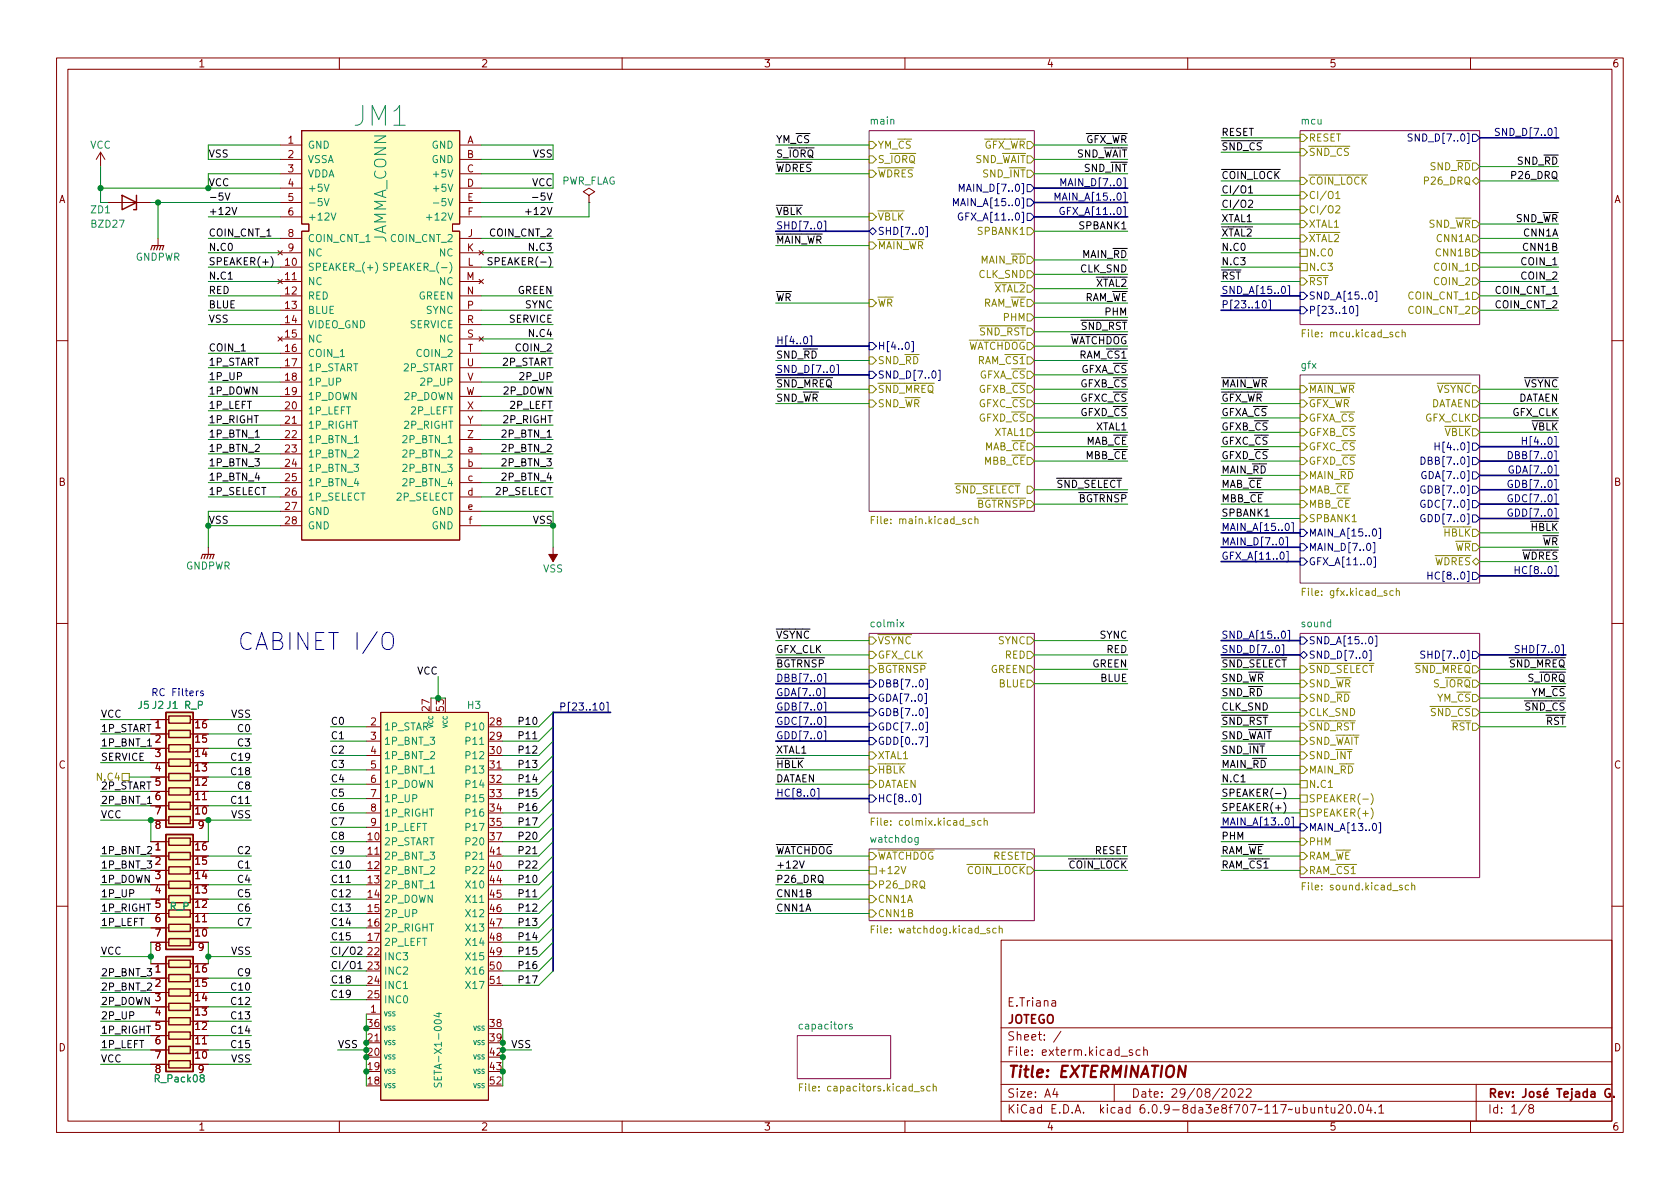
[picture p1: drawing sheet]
<svg xmlns="http://www.w3.org/2000/svg" width="297mm" height="210mm" viewBox="0 0 297 210" stroke-linecap="round" stroke-linejoin="round" font-family="sans-serif">
<defs><g id="words">
<text font-size="4.9" fill="#008484" x="62.6" y="22.3">JM1</text>
<text font-size="4.2" fill="#0000c2" x="41.9" y="115">CABINET I/O</text>
<text font-size="2.8" fill="#008484" x="68.3" y="43.3" transform="rotate(-90 68.3 43.3)">JAMMA_CONN</text>
<text font-size="2.8" fill="#840000" x="178" y="190.6">Title: EXTERMINATION</text>
<g font-size="2.1" fill="#840000">
<text x="178" y="178">E.Triana</text>
<text x="178" y="184">Sheet: /</text>
<text x="178" y="181">JOTEGO</text>
<text x="178" y="186.7">File: exterm.kicad_sch</text>
<text x="178" y="196.9">KiCad E.D.A. kicad 6.0.9-8da3e8f707~117~ubuntu20.04.1</text>
<text x="178" y="194.1">Size: A4</text>
<text x="200" y="194.1">Date: 29/08/2022</text>
<text x="263" y="196.9">Id: 1/8</text>
</g>
<g font-size="1.8" fill="#840000">
<text x="35" y="11.9">1</text>
<text x="85" y="11.9">2</text>
<text x="135" y="11.9">3</text>
<text x="185" y="11.9">4</text>
<text x="235" y="11.9">5</text>
<text x="285" y="11.9">6</text>
<text x="50.9" y="25.4">1</text>
<text x="50.9" y="27.9">2</text>
<text x="82.5" y="25.4">A</text>
<text x="82.5" y="27.9">B</text>
<text x="10.3" y="35.9">A</text>
<text x="50.9" y="30.5">3</text>
<text x="50.9" y="33">4</text>
<text x="50.9" y="35.6">5</text>
<text x="82.5" y="30.5">C</text>
<text x="82.5" y="33">D</text>
<text x="82.6" y="35.6">E</text>
<text x="285.3" y="35.9">A</text>
<text x="50.9" y="38.1">6</text>
<text x="50.9" y="41.9">8</text>
<text x="82.6" y="38.1">F</text>
<text x="82.7" y="41.9">J</text>
<text x="50.5" y="47">10</text>
<text x="50.9" y="44.4">9</text>
<text x="82.5" y="44.4">K</text>
<text x="82.6" y="47">L</text>
<text x="50.5" y="49.5">11</text>
<text x="50.5" y="52.1">12</text>
<text x="82.4" y="49.5">M</text>
<text x="82.5" y="52.1">N</text>
<text x="50.5" y="54.6">13</text>
<text x="50.5" y="57.1">14</text>
<text x="50.5" y="59.7">15</text>
<text x="82.5" y="57.1">R</text>
<text x="82.6" y="54.6">P</text>
<text x="82.6" y="59.7">S</text>
<text x="50.5" y="62.2">16</text>
<text x="50.5" y="64.8">17</text>
<text x="82.5" y="64.8">U</text>
<text x="82.6" y="62.2">T</text>
<text x="50.5" y="67.3">18</text>
<text x="50.5" y="69.8">19</text>
<text x="82.4" y="69.8">W</text>
<text x="82.6" y="67.3">V</text>
<text x="50.5" y="72.4">20</text>
<text x="50.5" y="74.9">21</text>
<text x="50.5" y="77.5">22</text>
<text x="82.6" y="72.4">X</text>
<text x="82.6" y="74.9">Y</text>
<text x="82.6" y="77.5">Z</text>
<text x="50.5" y="80">23</text>
<text x="50.5" y="82.5">24</text>
<text x="82.6" y="82.5">b</text>
<text x="82.7" y="80">a</text>
<text x="10.3" y="85.9">B</text>
<text x="50.5" y="85.1">25</text>
<text x="50.5" y="87.6">26</text>
<text x="82.6" y="87.6">d</text>
<text x="82.7" y="85.1">c</text>
<text x="285.3" y="85.9">B</text>
<text x="50.5" y="90.2">27</text>
<text x="50.5" y="92.7">28</text>
<text x="82.7" y="90.2">e</text>
<text x="82.9" y="92.7">f</text>
<text x="75.9" y="125.7" transform="rotate(-90 75.9 125.7)">27</text>
<text x="27.4" y="128.8">1</text>
<text x="27.4" y="131.3">2</text>
<text x="34.6" y="131.3">15</text>
<text x="34.6" y="128.8">16</text>
<text x="65.5" y="128.3">2</text>
<text x="65.5" y="130.8">3</text>
<text x="86.6" y="128.3">28</text>
<text x="86.6" y="130.8">29</text>
<text x="10.3" y="135.9">C</text>
<text x="27.4" y="133.9">3</text>
<text x="27.4" y="136.4">4</text>
<text x="34.6" y="136.4">13</text>
<text x="34.6" y="133.9">14</text>
<text x="65.5" y="133.3">4</text>
<text x="65.5" y="135.9">5</text>
<text x="86.6" y="133.3">30</text>
<text x="86.6" y="135.9">31</text>
<text x="285.3" y="135.9">C</text>
<text x="27.4" y="138.9">5</text>
<text x="27.4" y="141.5">6</text>
<text x="34.6" y="141.5">11</text>
<text x="34.6" y="138.9">12</text>
<text x="65.5" y="138.4">6</text>
<text x="65.5" y="141">7</text>
<text x="65.5" y="143.5">8</text>
<text x="86.6" y="138.4">32</text>
<text x="86.6" y="141">33</text>
<text x="86.6" y="143.5">34</text>
<text x="27.4" y="144">7</text>
<text x="27.4" y="146.6">8</text>
<text x="34.6" y="144">10</text>
<text x="35.1" y="146.6">9</text>
<text x="65.1" y="148.6">10</text>
<text x="65.5" y="146">9</text>
<text x="86.6" y="146">35</text>
<text x="86.6" y="148.6">37</text>
<text x="27.4" y="150.4">1</text>
<text x="27.4" y="152.9">2</text>
<text x="27.4" y="155.4">3</text>
<text x="34.6" y="155.4">14</text>
<text x="34.6" y="152.9">15</text>
<text x="34.6" y="150.4">16</text>
<text x="65.1" y="151.1">11</text>
<text x="65.1" y="153.7">12</text>
<text x="86.6" y="153.7">40</text>
<text x="86.6" y="151.1">41</text>
<text x="27.4" y="158">4</text>
<text x="27.4" y="160.5">5</text>
<text x="34.6" y="160.5">12</text>
<text x="34.6" y="158">13</text>
<text x="65.1" y="156.2">13</text>
<text x="65.1" y="158.7">14</text>
<text x="65.1" y="161.3">15</text>
<text x="86.6" y="156.2">44</text>
<text x="86.6" y="158.7">45</text>
<text x="86.6" y="161.3">46</text>
<text x="27.4" y="163.1">6</text>
<text x="27.4" y="165.6">7</text>
<text x="34.6" y="165.6">10</text>
<text x="34.6" y="163.1">11</text>
<text x="65.1" y="163.8">16</text>
<text x="65.1" y="166.4">17</text>
<text x="86.6" y="163.8">47</text>
<text x="86.6" y="166.4">48</text>
<text x="27.4" y="168.1">8</text>
<text x="27.4" y="172">1</text>
<text x="34.6" y="172">16</text>
<text x="35.1" y="168.1">9</text>
<text x="65.1" y="168.9">22</text>
<text x="65.1" y="171.4">23</text>
<text x="65.1" y="174">24</text>
<text x="86.6" y="168.9">49</text>
<text x="86.6" y="171.4">50</text>
<text x="86.6" y="174">51</text>
<text x="27.4" y="174.5">2</text>
<text x="27.4" y="177">3</text>
<text x="27.4" y="179.6">4</text>
<text x="34.6" y="179.6">13</text>
<text x="34.6" y="177">14</text>
<text x="34.6" y="174.5">15</text>
<text x="65.1" y="176.5">25</text>
<text x="65.5" y="179.1">1</text>
<text x="10.3" y="185.9">D</text>
<text x="27.4" y="182.1">5</text>
<text x="27.4" y="184.7">6</text>
<text x="34.6" y="184.7">11</text>
<text x="34.6" y="182.1">12</text>
<text x="65.1" y="184.1">21</text>
<text x="65.1" y="181.6">36</text>
<text x="86.6" y="181.6">38</text>
<text x="86.6" y="184.1">39</text>
<text x="285.3" y="185.9">D</text>
<text x="27.4" y="187.2">7</text>
<text x="27.4" y="189.7">8</text>
<text x="34.6" y="187.2">10</text>
<text x="35.1" y="189.7">9</text>
<text x="65.1" y="191.8">18</text>
<text x="65.1" y="189.2">19</text>
<text x="86.6" y="189.2">43</text>
<text x="86.6" y="191.8">52</text>
<text x="35" y="199.9">1</text>
<text x="85" y="199.9">2</text>
<text x="135" y="199.9">3</text>
<text x="185" y="199.9">4</text>
<text x="235" y="199.9">5</text>
<text x="285" y="199.9">6</text>
</g>
<g font-size="1.8" fill="#008484">
<text x="154" y="22">main</text>
<text x="230.1" y="22">mcu</text>
<text x="15.9" y="26.3">VCC</text>
<text x="54.4" y="26.3">GND</text>
<text x="54.4" y="28.8">VSSA</text>
<text x="76.3" y="26.3">GND</text>
<text x="76.3" y="28.8">GND</text>
<text x="54.4" y="31.4">VDDA</text>
<text x="54.4" y="33.9">+5V</text>
<text x="77.1" y="31.4">+5V</text>
<text x="77.1" y="33.9">+5V</text>
<text x="99.2" y="32.6">PWR_FLAG</text>
<text x="16.1" y="37.7">ZD1</text>
<text x="16.2" y="40.3">BZD27</text>
<text x="54.4" y="36.4">-5V</text>
<text x="54.4" y="39">+12V</text>
<text x="76.1" y="39">+12V</text>
<text x="77.5" y="36.4">-5V</text>
<text x="23.9" y="46.1">GNDPWR</text>
<text x="54.4" y="47.9">SPEAKER_(+)</text>
<text x="54.4" y="42.8">COIN_CNT_1</text>
<text x="54.4" y="45.3">NC</text>
<text x="69" y="47.9">SPEAKER_(-)</text>
<text x="69.3" y="42.8">COIN_CNT_2</text>
<text x="77.7" y="45.3">NC</text>
<text x="54.4" y="50.4">NC</text>
<text x="54.4" y="53">RED</text>
<text x="74" y="53">GREEN</text>
<text x="77.7" y="50.4">NC</text>
<text x="54.4" y="55.5">BLUE</text>
<text x="54.4" y="58">VIDEO_GND</text>
<text x="72.5" y="58">SERVICE</text>
<text x="75.4" y="55.5">SYNC</text>
<text x="54.4" y="60.6">NC</text>
<text x="54.4" y="63.1">COIN_1</text>
<text x="54.4" y="65.7">1P_START</text>
<text x="71.2" y="65.7">2P_START</text>
<text x="73.9" y="63.1">COIN_2</text>
<text x="77.7" y="60.6">NC</text>
<text x="230.1" y="65.2">gfx</text>
<text x="54.4" y="68.2">1P_UP</text>
<text x="54.4" y="70.7">1P_DOWN</text>
<text x="71.5" y="70.7">2P_DOWN</text>
<text x="74.7" y="68.2">2P_UP</text>
<text x="54.4" y="73.3">1P_LEFT</text>
<text x="54.4" y="75.8">1P_RIGHT</text>
<text x="71.6" y="75.8">2P_RIGHT</text>
<text x="72.7" y="73.3">2P_LEFT</text>
<text x="54.4" y="78.4">1P_BTN_1</text>
<text x="54.4" y="80.9">1P_BTN_2</text>
<text x="54.4" y="83.4">1P_BTN_3</text>
<text x="71.5" y="78.4">2P_BTN_1</text>
<text x="71.5" y="80.9">2P_BTN_2</text>
<text x="71.5" y="83.4">2P_BTN_3</text>
<text x="54.4" y="86">1P_BTN_4</text>
<text x="54.4" y="88.5">1P_SELECT</text>
<text x="70.1" y="88.5">2P_SELECT</text>
<text x="71.5" y="86">2P_BTN_4</text>
<text x="54.4" y="91.1">GND</text>
<text x="54.4" y="93.6">GND</text>
<text x="76.3" y="91.1">GND</text>
<text x="76.3" y="93.6">GND</text>
<text x="32.8" y="100.7">GNDPWR</text>
<text x="96" y="101.2">VSS</text>
<text x="154.1" y="110.9">colmix</text>
<text x="230.1" y="110.9">sound</text>
<text x="24.4" y="125.3">J5 J2 J1 R_P</text>
<text x="82.7" y="125.3">H3</text>
<text x="67.8" y="129.2">1P_STAR</text>
<text x="67.8" y="131.7">1P_BNT_3</text>
<text x="82.7" y="129.2">P10</text>
<text x="82.7" y="131.7">P11</text>
<text x="67.8" y="134.2">1P_BNT_2</text>
<text x="67.8" y="136.8">1P_BNT_1</text>
<text x="82.7" y="134.2">P12</text>
<text x="82.7" y="136.8">P13</text>
<text x="67.8" y="139.3">1P_DOWN</text>
<text x="67.8" y="141.9">1P_UP</text>
<text x="82.7" y="139.3">P14</text>
<text x="82.7" y="141.9">P15</text>
<text x="67.8" y="149.5">2P_START</text>
<text x="67.8" y="144.4">1P_RIGHT</text>
<text x="67.8" y="146.9">1P_LEFT</text>
<text x="82.7" y="144.4">P16</text>
<text x="82.7" y="146.9">P17</text>
<text x="82.7" y="149.5">P20</text>
<text x="154.1" y="149">watchdog</text>
<text x="67.8" y="152">2P_BNT_3</text>
<text x="67.8" y="154.6">2P_BNT_2</text>
<text x="82.7" y="154.6">P22</text>
<text x="82.7" y="152">P21</text>
<text x="30" y="160.9">R_P</text>
<text x="67.8" y="157.1">2P_BNT_1</text>
<text x="67.8" y="159.6">2P_DOWN</text>
<text x="82.7" y="157.1">X10</text>
<text x="82.7" y="159.6">X11</text>
<text x="67.8" y="162.2">2P_UP</text>
<text x="67.8" y="164.7">2P_RIGHT</text>
<text x="67.8" y="167.3">2P_LEFT</text>
<text x="82.7" y="162.2">X12</text>
<text x="82.7" y="164.7">X13</text>
<text x="82.7" y="167.3">X14</text>
<text x="67.8" y="169.8">INC3</text>
<text x="67.8" y="172.3">INC2</text>
<text x="82.7" y="169.8">X15</text>
<text x="82.7" y="172.3">X16</text>
<text x="67.8" y="174.9">INC1</text>
<text x="67.8" y="177.4">INC0</text>
<text x="82.7" y="174.9">X17</text>
<text x="141.6" y="182">capacitors</text>
<text x="27.6" y="191.4">R_Pack08</text>
<text x="78.1" y="191.2" transform="rotate(-90 78.1 191.2)">SETA-X1-004</text>
</g>
<g font-size="1.8">
<text x="36.8" y="27.8">VSS</text>
<text x="94.3" y="27.8">VSS</text>
<text x="137.2" y="27.8">S_~{IORQ}</text>
<text x="137.2" y="25.3">YM_~{CS}</text>
<text x="188.8" y="27.8">SND_~{WAIT}</text>
<text x="190.4" y="25.3">~{GFX_WR}</text>
<text x="215.9" y="24">RESET</text>
<text x="215.9" y="26.6">~{SND_CS}</text>
<text x="266.9" y="29.1">SND_~{RD}</text>
<text x="36.8" y="35.5">-5V</text>
<text x="36.8" y="32.9">VCC</text>
<text x="94.1" y="32.9">VCC</text>
<text x="95" y="35.5">-5V</text>
<text x="137.2" y="30.4">~{WDRES}</text>
<text x="190.4" y="30.4">SND_~{INT}</text>
<text x="215.9" y="31.6">~{COIN_LOCK}</text>
<text x="215.9" y="34.2">CI/O1</text>
<text x="267.5" y="31.6">P26_DRQ</text>
<text x="36.8" y="41.8">COIN_CNT_1</text>
<text x="36.8" y="38">+12V</text>
<text x="86.8" y="41.8">COIN_CNT_2</text>
<text x="93.6" y="38">+12V</text>
<text x="137.2" y="38">~{VBLK}</text>
<text x="190.9" y="40.5">SPBANK1</text>
<text x="215.9" y="36.7">CI/O2</text>
<text x="215.9" y="41.8">~{XTAL2}</text>
<text x="215.9" y="39.3">XTAL1</text>
<text x="266.6" y="39.3">SND_~{WR}</text>
<text x="269.5" y="41.8">CNN1A</text>
<text x="36.8" y="46.9">SPEAKER(+)</text>
<text x="36.8" y="44.3">N.C0</text>
<text x="87.5" y="46.9">SPEAKER(-)</text>
<text x="93.8" y="44.3">N.C3</text>
<text x="137.2" y="43.1">~{MAIN_WR}</text>
<text x="190" y="45.6">MAIN_~{RD}</text>
<text x="215.9" y="46.9">N.C3</text>
<text x="215.9" y="44.3">N.C0</text>
<text x="269.2" y="46.9">COIN_1</text>
<text x="269.5" y="44.3">CNN1B</text>
<text x="36.8" y="52">RED</text>
<text x="36.8" y="49.4">N.C1</text>
<text x="91.5" y="52">GREEN</text>
<text x="137.2" y="53.2">~{WR}</text>
<text x="190.2" y="53.2">RAM_~{WE}</text>
<text x="191" y="48.2">CLK_SND</text>
<text x="192.4" y="50.7">~{XTAL2}</text>
<text x="215.9" y="49.4">~{RST}</text>
<text x="264.6" y="52">COIN_CNT_1</text>
<text x="269.2" y="49.4">COIN_2</text>
<text x="36.8" y="57">VSS</text>
<text x="36.8" y="54.5">BLUE</text>
<text x="90" y="57">SERVICE</text>
<text x="92.9" y="54.5">SYNC</text>
<text x="93.8" y="59.6">N.C4</text>
<text x="189.8" y="58.3">~{SND_RST}</text>
<text x="195.5" y="55.8">PHM</text>
<text x="264.6" y="54.5">COIN_CNT_2</text>
<text x="36.8" y="62.1">COIN_1</text>
<text x="36.8" y="64.7">1P_START</text>
<text x="88.7" y="64.7">2P_START</text>
<text x="91.4" y="62.1">COIN_2</text>
<text x="137.2" y="65.9">SND_D[7..0]</text>
<text x="137.2" y="63.4">SND_~{RD}</text>
<text x="187.4" y="60.9">~{WATCHDOG}</text>
<text x="189.6" y="63.4">RAM_~{CS1}</text>
<text x="189.7" y="65.9">GFXA_~{CS}</text>
<text x="36.8" y="67.2">1P_UP</text>
<text x="36.8" y="69.7">1P_DOWN</text>
<text x="89" y="69.7">2P_DOWN</text>
<text x="92.2" y="67.2">2P_UP</text>
<text x="137.2" y="71">SND_~{WR}</text>
<text x="137.2" y="68.5">~{SND_MREQ}</text>
<text x="189.7" y="71">GFXC_~{CS}</text>
<text x="189.7" y="68.5">GFXB_~{CS}</text>
<text x="215.9" y="68.5">~{MAIN_WR}</text>
<text x="215.9" y="71">~{GFX_WR}</text>
<text x="268.1" y="68.5">~{VSYNC}</text>
<text x="268.2" y="71">DATAEN</text>
<text x="36.8" y="77.4">1P_BTN_1</text>
<text x="36.8" y="72.3">1P_LEFT</text>
<text x="36.8" y="74.8">1P_RIGHT</text>
<text x="89" y="77.4">2P_BTN_1</text>
<text x="89.1" y="74.8">2P_RIGHT</text>
<text x="90.2" y="72.3">2P_LEFT</text>
<text x="189.7" y="73.6">GFXD_~{CS}</text>
<text x="193.8" y="76.1">XTAL1</text>
<text x="215.9" y="76.1">GFXB_~{CS}</text>
<text x="215.9" y="73.6">GFXA_~{CS}</text>
<text x="267.3" y="73.6">GFX_CLK</text>
<text x="269.4" y="76.1">~{VBLK}</text>
<text x="36.8" y="82.4">1P_BTN_3</text>
<text x="36.8" y="79.9">1P_BTN_2</text>
<text x="89" y="79.9">2P_BTN_2</text>
<text x="89" y="82.4">2P_BTN_3</text>
<text x="190.5" y="78.6">MAB_~{CE}</text>
<text x="190.5" y="81.2">MBB_~{CE}</text>
<text x="215.9" y="83.7">MAIN_~{RD}</text>
<text x="215.9" y="78.6">GFXC_~{CS}</text>
<text x="215.9" y="81.2">GFXD_~{CS}</text>
<text x="36.8" y="87.5">1P_SELECT</text>
<text x="36.8" y="85">1P_BTN_4</text>
<text x="87.7" y="87.5">2P_SELECT</text>
<text x="89" y="85">2P_BTN_4</text>
<text x="185.8" y="86.3">~{SND_SELECT}</text>
<text x="189.4" y="88.8">~{BGTRNSP}</text>
<text x="215.9" y="88.8">MBB_~{CE}</text>
<text x="215.9" y="86.3">MAB_~{CE}</text>
<text x="36.8" y="92.6">VSS</text>
<text x="94.3" y="92.6">VSS</text>
<text x="215.9" y="91.3">SPBANK1</text>
<text x="269.3" y="93.9">~{HBLK}</text>
<text x="267.6" y="99">~{WDRES}</text>
<text x="271.3" y="96.4">~{WR}</text>
<text x="137.2" y="112.9">~{VSYNC}</text>
<text x="194.5" y="112.9">SYNC</text>
<text x="73.7" y="119.3">VCC</text>
<text x="137.2" y="118">~{BGTRNSP}</text>
<text x="137.2" y="115.5">GFX_CLK</text>
<text x="193.1" y="118">GREEN</text>
<text x="195.7" y="115.5">RED</text>
<text x="215.9" y="115.5">SND_D[7..0]</text>
<text x="215.9" y="118">~{SND_SELECT}</text>
<text x="265.5" y="118">~{SND_MREQ}</text>
<text x="194.6" y="120.5">BLUE</text>
<text x="215.9" y="125.6">CLK_SND</text>
<text x="215.9" y="120.5">SND_~{WR}</text>
<text x="215.9" y="123.1">SND_~{RD}</text>
<text x="268.3" y="125.6">~{SND_CS}</text>
<text x="268.8" y="120.5">S_~{IORQ}</text>
<text x="269.4" y="123.1">YM_~{CS}</text>
<text x="17.8" y="129.4">1P_START</text>
<text x="17.8" y="132">1P_BNT_1</text>
<text x="17.8" y="126.9">VCC</text>
<text x="40.9" y="126.9">VSS</text>
<text x="42.2" y="129.4">C0</text>
<text x="42.2" y="132">C3</text>
<text x="58.4" y="128.2">C0</text>
<text x="58.4" y="130.7">C1</text>
<text x="92.1" y="128.2">P10</text>
<text x="92.1" y="130.7">P11</text>
<text x="215.9" y="128.2">~{SND_RST}</text>
<text x="215.9" y="130.7">SND_~{WAIT}</text>
<text x="271.9" y="128.2">~{RST}</text>
<text x="17.8" y="134.5">SERVICE</text>
<text x="41.2" y="137.1">C18</text>
<text x="41.2" y="134.5">C19</text>
<text x="58.4" y="135.8">C3</text>
<text x="58.4" y="133.2">C2</text>
<text x="92.1" y="133.2">P12</text>
<text x="92.1" y="135.8">P13</text>
<text x="137.2" y="133.2">XTAL1</text>
<text x="137.2" y="135.8">~{HBLK}</text>
<text x="215.9" y="133.2">SND_~{INT}</text>
<text x="215.9" y="135.8">MAIN_~{RD}</text>
<text x="17.8" y="142.1">2P_BNT_1</text>
<text x="17.8" y="139.6">2P_START</text>
<text x="41.2" y="142.1">C11</text>
<text x="42.2" y="139.6">C8</text>
<text x="58.4" y="143.4">C6</text>
<text x="58.4" y="140.9">C5</text>
<text x="58.4" y="138.3">C4</text>
<text x="92.1" y="138.3">P14</text>
<text x="92.1" y="143.4">P16</text>
<text x="92.1" y="140.9">P15</text>
<text x="137.2" y="138.3">DATAEN</text>
<text x="215.9" y="143.4">SPEAKER(+)</text>
<text x="215.9" y="138.3">N.C1</text>
<text x="215.9" y="140.9">SPEAKER(-)</text>
<text x="17.8" y="144.7">VCC</text>
<text x="40.9" y="144.7">VSS</text>
<text x="58.4" y="145.9">C7</text>
<text x="58.4" y="148.5">C8</text>
<text x="92.1" y="148.5">P20</text>
<text x="92.1" y="145.9">P17</text>
<text x="215.9" y="148.5">PHM</text>
<text x="17.8" y="151">1P_BNT_2</text>
<text x="17.8" y="153.6">1P_BNT_3</text>
<text x="42.2" y="151">C2</text>
<text x="42.2" y="153.6">C1</text>
<text x="58.4" y="153.6">C10</text>
<text x="58.4" y="151">C9</text>
<text x="92.1" y="151">P21</text>
<text x="92.1" y="153.6">P22</text>
<text x="137.2" y="151">~{WATCHDOG}</text>
<text x="137.2" y="153.6">+12V</text>
<text x="187.6" y="153.6">~{COIN_LOCK}</text>
<text x="193.5" y="151">RESET</text>
<text x="215.9" y="151">RAM_~{WE}</text>
<text x="215.9" y="153.6">RAM_~{CS1}</text>
<text x="17.8" y="156.1">1P_DOWN</text>
<text x="17.8" y="161.2">1P_RIGHT</text>
<text x="17.8" y="158.6">1P_UP</text>
<text x="42.2" y="161.2">C6</text>
<text x="42.2" y="156.1">C4</text>
<text x="42.2" y="158.6">C5</text>
<text x="58.4" y="156.1">C11</text>
<text x="58.4" y="161.2">C13</text>
<text x="58.4" y="158.6">C12</text>
<text x="92.1" y="158.6">P11</text>
<text x="92.1" y="161.2">P12</text>
<text x="92.1" y="156.1">P10</text>
<text x="137.2" y="161.2">CNN1A</text>
<text x="137.2" y="158.6">CNN1B</text>
<text x="137.2" y="156.1">P26_DRQ</text>
<text x="17.8" y="163.7">1P_LEFT</text>
<text x="42.2" y="163.7">C7</text>
<text x="58.4" y="163.7">C14</text>
<text x="58.4" y="166.3">C15</text>
<text x="92.1" y="166.3">P14</text>
<text x="92.1" y="163.7">P13</text>
<text x="17.8" y="168.8">VCC</text>
<text x="17.8" y="172.6">2P_BNT_3</text>
<text x="40.9" y="168.8">VSS</text>
<text x="42.2" y="172.6">C9</text>
<text x="58.4" y="173.9">C18</text>
<text x="58.4" y="168.8">CI/O2</text>
<text x="58.4" y="171.3">CI/O1</text>
<text x="92.1" y="168.8">P15</text>
<text x="92.1" y="171.3">P16</text>
<text x="92.1" y="173.9">P17</text>
<text x="17.8" y="177.7">2P_DOWN</text>
<text x="17.8" y="175.2">2P_BNT_2</text>
<text x="41.2" y="175.2">C10</text>
<text x="41.2" y="177.7">C12</text>
<text x="58.4" y="176.4">C19</text>
<text x="17.8" y="185.3">1P_LEFT</text>
<text x="17.8" y="182.8">1P_RIGHT</text>
<text x="17.8" y="180.2">2P_UP</text>
<text x="41.2" y="180.2">C13</text>
<text x="41.2" y="185.3">C15</text>
<text x="41.2" y="182.8">C14</text>
<text x="59.7" y="185.3">VSS</text>
<text x="90.4" y="185.3">VSS</text>
<text x="17.8" y="187.9">VCC</text>
<text x="40.9" y="187.9">VSS</text>
</g>
<g font-size="1.8" fill="#848400">
<text x="155.1" y="26.3">YM_~{CS}</text>
<text x="155.1" y="28.8">S_~{IORQ}</text>
<text x="170.8" y="28.8">SND_~{WAIT}</text>
<text x="172.5" y="26.3">~{GFX_WR}</text>
<text x="231.3" y="25">RESET</text>
<text x="231.3" y="27.6">~{SND_CS}</text>
<text x="155.1" y="31.4">~{WDRES}</text>
<text x="172.5" y="31.4">SND_~{INT}</text>
<text x="231.3" y="35.2">CI/O1</text>
<text x="231.3" y="32.6">~{COIN_LOCK}</text>
<text x="251.5" y="30.1">SND_~{RD}</text>
<text x="252.1" y="32.6">P26_DRQ</text>
<text x="155.1" y="39">~{VBLK}</text>
<text x="155.1" y="41.5">SHD[7..0]</text>
<text x="173" y="41.5">SPBANK1</text>
<text x="231.3" y="37.7">CI/O2</text>
<text x="231.3" y="40.3">XTAL1</text>
<text x="251.1" y="40.3">SND_~{WR}</text>
<text x="155.1" y="44.1">~{MAIN_WR}</text>
<text x="172" y="46.6">MAIN_~{RD}</text>
<text x="231.3" y="42.8">~{XTAL2}</text>
<text x="231.3" y="47.9">N.C3</text>
<text x="231.3" y="45.3">N.C0</text>
<text x="253.8" y="47.9">COIN_1</text>
<text x="254.1" y="45.3">CNN1B</text>
<text x="254.1" y="42.8">CNN1A</text>
<text x="173.1" y="49.1">CLK_SND</text>
<text x="174.4" y="51.7">~{XTAL2}</text>
<text x="231.3" y="50.4">~{RST}</text>
<text x="249.2" y="53">COIN_CNT_1</text>
<text x="253.8" y="50.4">COIN_2</text>
<text x="155.1" y="54.2">~{WR}</text>
<text x="171.8" y="59.3">~{SND_RST}</text>
<text x="172.2" y="54.2">RAM_~{WE}</text>
<text x="177.5" y="56.8">PHM</text>
<text x="230.9" y="59.6">File: mcu.kicad_sch</text>
<text x="249.2" y="55.5">COIN_CNT_2</text>
<text x="155.1" y="64.4">SND_~{RD}</text>
<text x="169.4" y="61.8">~{WATCHDOG}</text>
<text x="171.6" y="64.4">RAM_~{CS1}</text>
<text x="155.1" y="66.9">SND_D[7..0]</text>
<text x="155.1" y="69.5">~{SND_MREQ}</text>
<text x="171.7" y="69.5">GFXB_~{CS}</text>
<text x="171.7" y="66.9">GFXA_~{CS}</text>
<text x="231.3" y="69.5">~{MAIN_WR}</text>
<text x="252.7" y="69.5">~{VSYNC}</text>
<text x="155.1" y="72">SND_~{WR}</text>
<text x="171.7" y="74.5">GFXD_~{CS}</text>
<text x="171.7" y="72">GFXC_~{CS}</text>
<text x="175.8" y="77.1">XTAL1</text>
<text x="231.3" y="72">~{GFX_WR}</text>
<text x="231.3" y="77.1">GFXB_~{CS}</text>
<text x="231.3" y="74.5">GFXA_~{CS}</text>
<text x="251.9" y="74.5">GFX_CLK</text>
<text x="252.8" y="72">DATAEN</text>
<text x="254" y="77.1">~{VBLK}</text>
<text x="172.6" y="82.2">MBB_~{CE}</text>
<text x="172.6" y="79.6">MAB_~{CE}</text>
<text x="231.3" y="82.2">GFXD_~{CS}</text>
<text x="231.3" y="79.6">GFXC_~{CS}</text>
<text x="167.9" y="87.2">~{SND_SELECT}</text>
<text x="171.4" y="89.8">~{BGTRNSP}</text>
<text x="231.3" y="84.7">MAIN_~{RD}</text>
<text x="231.3" y="89.8">MBB_~{CE}</text>
<text x="231.3" y="87.2">MAB_~{CE}</text>
<text x="154.8" y="92.7">File: main.kicad_sch</text>
<text x="231.3" y="92.3">SPBANK1</text>
<text x="253.9" y="94.9">~{HBLK}</text>
<text x="252.2" y="99.9">~{WDRES}</text>
<text x="255.8" y="97.4">~{WR}</text>
<text x="230.9" y="105.4">File: gfx.kicad_sch</text>
<text x="155.1" y="113.9">~{VSYNC}</text>
<text x="176.5" y="113.9">SYNC</text>
<text x="155.1" y="116.5">GFX_CLK</text>
<text x="155.1" y="119">~{BGTRNSP}</text>
<text x="175.1" y="119">GREEN</text>
<text x="177.7" y="116.5">RED</text>
<text x="231.3" y="119">~{SND_SELECT}</text>
<text x="248.8" y="119">~{SND_MREQ}</text>
<text x="176.6" y="121.5">BLUE</text>
<text x="231.3" y="121.5">SND_~{WR}</text>
<text x="231.3" y="124.1">SND_~{RD}</text>
<text x="252.1" y="121.5">S_~{IORQ}</text>
<text x="252.7" y="124.1">YM_~{CS}</text>
<text x="231.3" y="126.6">CLK_SND</text>
<text x="231.3" y="129.2">~{SND_RST}</text>
<text x="231.3" y="131.7">SND_~{WAIT}</text>
<text x="251.6" y="126.6">~{SND_CS}</text>
<text x="255.2" y="129.2">~{RST}</text>
<text x="155.1" y="136.8">~{HBLK}</text>
<text x="155.1" y="134.2">XTAL1</text>
<text x="231.3" y="134.2">SND_~{INT}</text>
<text x="231.3" y="136.8">MAIN_~{RD}</text>
<text x="17.4" y="138">N.C4</text>
<text x="155.1" y="139.3">DATAEN</text>
<text x="231.3" y="139.3">N.C1</text>
<text x="231.3" y="141.9">SPEAKER(-)</text>
<text x="154.9" y="146">File: colmix.kicad_sch</text>
<text x="231.3" y="144.4">SPEAKER(+)</text>
<text x="231.3" y="149.5">PHM</text>
<text x="155.1" y="154.6">+12V</text>
<text x="155.1" y="152">~{WATCHDOG}</text>
<text x="169.6" y="154.6">~{COIN_LOCK}</text>
<text x="175.5" y="152">RESET</text>
<text x="231.3" y="152">RAM_~{WE}</text>
<text x="231.3" y="154.6">RAM_~{CS1}</text>
<text x="155.1" y="157.1">P26_DRQ</text>
<text x="155.1" y="159.6">CNN1A</text>
<text x="231" y="157.4">File: sound.kicad_sch</text>
<text x="154.9" y="165.1">File: watchdog.kicad_sch</text>
<text x="155.1" y="162.2">CNN1B</text>
<text x="142.4" y="193">File: capacitors.kicad_sch</text>
</g>
<g font-size="1.8" fill="#000084">
<text x="250" y="25">SND_D[7..0]</text>
<text x="265.5" y="24">SND_D[7..0]</text>
<text x="170.5" y="33.9">MAIN_D[7..0]</text>
<text x="187.5" y="35.5">MAIN_A[15..0]</text>
<text x="188.5" y="32.9">MAIN_D[7..0]</text>
<text x="137.2" y="40.5">SHD[7..0]</text>
<text x="169.5" y="36.4">MAIN_A[15..0]</text>
<text x="170.4" y="39">GFX_A[11..0]</text>
<text x="188.4" y="38">GFX_A[11..0]</text>
<text x="215.9" y="52">SND_A[15..0]</text>
<text x="231.3" y="53">SND_A[15..0]</text>
<text x="215.9" y="54.5">P[23..10]</text>
<text x="231.3" y="55.5">P[23..10]</text>
<text x="137.2" y="60.9">H[4..0]</text>
<text x="155.1" y="61.8">H[4..0]</text>
<text x="252.2" y="82.2">DBB[7..0]</text>
<text x="254.8" y="79.6">H[4..0]</text>
<text x="267.5" y="83.7">GDA[7..0]</text>
<text x="267.6" y="81.2">DBB[7..0]</text>
<text x="270.2" y="78.6">H[4..0]</text>
<text x="252.1" y="89.8">GDC[7..0]</text>
<text x="252.1" y="87.2">GDB[7..0]</text>
<text x="252.1" y="84.7">GDA[7..0]</text>
<text x="267.5" y="86.3">GDB[7..0]</text>
<text x="267.5" y="88.8">GDC[7..0]</text>
<text x="215.9" y="93.9">MAIN_A[15..0]</text>
<text x="231.3" y="94.9">MAIN_A[15..0]</text>
<text x="252.1" y="92.3">GDD[7..0]</text>
<text x="267.5" y="91.3">GDD[7..0]</text>
<text x="215.9" y="99">GFX_A[11..0]</text>
<text x="215.9" y="96.4">MAIN_D[7..0]</text>
<text x="231.3" y="97.4">MAIN_D[7..0]</text>
<text x="231.3" y="99.9">GFX_A[11..0]</text>
<text x="268.9" y="101.5">HC[8..0]</text>
<text x="253.5" y="102.5">HC[8..0]</text>
<text x="215.9" y="112.9">SND_A[15..0]</text>
<text x="231.3" y="113.9">SND_A[15..0]</text>
<text x="231.3" y="116.5">SND_D[7..0]</text>
<text x="252.3" y="116.5">SHD[7..0]</text>
<text x="269" y="115.5">SHD[7..0]</text>
<text x="100.7" y="125.6">P[23..10]</text>
<text x="137.2" y="120.5">DBB[7..0]</text>
<text x="137.2" y="123.1">GDA[7..0]</text>
<text x="137.2" y="125.6">GDB[7..0]</text>
<text x="155.1" y="121.5">DBB[7..0]</text>
<text x="155.1" y="124.1">GDA[7..0]</text>
<text x="137.2" y="128.2">GDC[7..0]</text>
<text x="137.2" y="130.7">GDD[7..0]</text>
<text x="155.1" y="131.7">GDD[0..7]</text>
<text x="155.1" y="129.2">GDC[7..0]</text>
<text x="155.1" y="126.6">GDB[7..0]</text>
<text x="137.2" y="140.9">HC[8..0]</text>
<text x="155.1" y="141.9">HC[8..0]</text>
<text x="215.9" y="145.9">MAIN_A[13..0]</text>
<text x="231.3" y="146.9">MAIN_A[13..0]</text>
</g>
<text font-size="1.8" fill="#0000c2" x="26.7" y="123.1">RC Filters</text>
<g font-size="1.8" fill="#008400">
<text x="78.5" y="125.7" transform="rotate(-90 78.5 125.7)">53</text>
<text x="65.1" y="186.7">20</text>
<text x="86.6" y="186.7">42</text>
</g>
<g font-size="1.1" fill="#008484">
<text x="76.6" y="128.7" transform="rotate(-90 76.6 128.7)">VCC</text>
<text x="79.1" y="128.7" transform="rotate(-90 79.1 128.7)">VCC</text>
<text x="67.8" y="179.7">VSS</text>
<text x="67.8" y="184.8">VSS</text>
<text x="67.8" y="182.2">VSS</text>
<text x="83.7" y="182.2">VSS</text>
<text x="83.7" y="184.8">VSS</text>
<text x="67.8" y="189.9">VSS</text>
<text x="67.8" y="187.3">VSS</text>
<text x="83.7" y="187.3">VSS</text>
<text x="83.7" y="189.9">VSS</text>
<text x="67.8" y="192.4">VSS</text>
<text x="83.7" y="192.4">VSS</text>
</g>
</g></defs>
<g fill="none" stroke="#840000" stroke-width=".18">
<path d="M10 10.2h277v190.1h-277zM12 12.2h273v186.1h-273zM60 10.2v2M110 10.2v2M160 10.2v2M210 10.2v2M260 10.2v2M17.8 26.9l-.8 1.3M17.8 26.9v2.6M17.8 26.9l.7 1.3M19 35.8h7.7M49.5 25.6h3.8"/>
<path d="M49.5 28.2h3.8M49.5 30.7h3.8M49.5 33.3h3.8M49.5 35.8h3.8M49.5 38.3h3.8M53.3 23.1h28v16.5h-1.3v1.3h1.3v54.6h-28v-54.6h1.3v-1.3h-1.3zM81.3 25.6h3.8M81.3 28.2h3.8M81.3 30.7h3.8M81.3 33.3h3.8M81.3 35.8h3.8M81.3 38.3h3.8"/>
<path d="M104.1 34.5l1.1-.6-1.1-.6-1 .6 1 .6v1.3M104.1 35.8h.1M27.9 42.2v1.2M49.1 49.4l.8 .8M49.1 59.6l.8 .7M49.1 44.3l.8 .8M49.5 47.2h3.8M49.5 49.8h3.8M49.5 52.3h3.8M49.5 54.9h3.8M49.5 57.4h3.8M49.5 59.9h3.8"/>
<path d="M49.5 42.2h3.8M49.5 44.7h3.8M49.9 49.4l-.8 .8M49.9 59.6l-.8 .7M49.9 44.3l-.8 .8M81.3 47.2h3.8M81.3 49.8h3.8M81.3 52.3h3.8M81.3 54.9h3.8M81.3 57.4h3.8M81.3 59.9h3.8M81.3 42.2h3.8"/>
<path d="M81.3 44.7h3.8M84.7 44.3l.8 .8M84.7 49.4l.8 .8M84.7 59.6l.8 .7M85.5 44.3l-.8 .8M85.5 49.4l-.8 .8M85.5 59.6l-.8 .7M10 60.2h2M49.5 62.5h3.8M49.5 65h3.8M49.5 67.6h3.8M49.5 70.1h3.8"/>
<path d="M49.5 72.6h3.8M49.5 75.2h3.8M49.5 77.7h3.8M81.3 62.5h3.8M81.3 65h3.8M81.3 67.6h3.8M81.3 70.1h3.8M81.3 72.6h3.8M81.3 75.2h3.8M81.3 77.7h3.8M285 60.2h2M36.8 96.8v1.2"/>
<path d="M49.5 80.3h3.8M49.5 82.8h3.8M49.5 85.3h3.8M49.5 87.9h3.8M49.5 90.4h3.8M49.5 93h3.8M81.3 80.3h3.8M81.3 82.8h3.8M81.3 85.3h3.8M81.3 87.9h3.8M81.3 90.4h3.8M81.3 93h3.8"/>
<path d="M97.8 96.8v2.5M10 110.2h2M285 110.2h2M26.7 127.2h3.1M26.7 129.8h3.1M26.7 132.3h3.1M26.7 134.9h3.1M26.7 137.4h3.1M26.7 139.9h3.1M33.7 127.2h.6M33.7 129.8h.6M33.7 132.3h.6"/>
<path d="M33.7 134.9h.6M33.7 137.4h.6M33.7 139.9h3.1M64.8 128.5h2.5M64.8 131.1h2.5M64.8 136.1h2.5M64.8 133.6h2.5M64.8 138.7h2.5M67.3 126h19.1v68.6h-19.1zM86.4 136.1h2.5M26.7 148.8h3.1M26.7 151.4h3.1"/>
<path d="M26.7 153.9h3.1M26.7 156.5h3.1M26.7 159h3.1M26.7 142.5h3.1M26.7 145h3.1M33.7 148.8h.6M33.7 151.4h.6M33.7 153.9h.6M33.7 156.5h.6M33.7 159h.6M33.7 142.5h.6M33.7 145h3.1"/>
<path d="M64.8 151.4h2.5M64.8 141.2h2.5M64.8 143.8h2.5M64.8 146.3h2.5M86.4 151.4h2.5M10 160.2h2M26.7 161.5h3.1M26.7 164.1h3.1M26.7 166.6h3.1M26.7 170.4h3.1M26.7 173h3.1M26.7 175.5h3.1"/>
<path d="M26.7 178h3.1M33.7 161.5h3.1M33.7 164.1h.6M33.7 166.6h3.1M33.7 170.4h.6M33.7 173h.6M33.7 175.5h.6M33.7 178h.6M64.8 179.3h2.5M86.4 174.2h2.5M177 166.3h108v32h-108zM186 177h.6v.9"/>
<path d="M186.6 177.3l-.5 .1a.29 .29 0 0 0-.2 .2 .29 .29 0 0 0 .2 .3h.5M285 160.2h2M26.7 180.6h3.1M26.7 183.1h3.1M26.7 185.7h3.1M26.7 188.2h3.1M33.7 180.6h.6M33.7 183.1h3.1M33.7 185.7h.6M33.7 188.2h3.1M60 198.3v2M64.8 184.4h2.5"/>
<path d="M110 198.3v2M160 198.3v2M177 194.8h108M177 191.8h108M177 187.8h108M177 181.8h108M186.5 192.5l-.4 1h1M186.9 193v1M187.6 182.4l-1.3 1.9M197 191.8v3M200.2 185.7l-.3-.1-.3 .2 .1 .3 .5 .1v.4h-.6M201.6 185.7l-.5-.1-.2 .3v.4l.1 .3h.6"/>
<path d="M202.2 185.8l.2-.2 .4 .1 .1 .9M202.2 185.1v1.5M210 198.3v2M216.1 192.7l.5-.2 .3 .2v.3l-.9 1h.9M217.7 192.6l.2-.1a.81 .81 0 0 1 .5 .7 .81 .81 0 0 1-.3 .8h-.1a.81 .81 0 0 1-.6-.6 .81 .81 0 0 1 .3-.8zM218.9 192.7l.6-.2 .2 .2 .1 .3-.9 1h.9M220.4 192.7l.5-.2 .2 .2 .1 .3-.9 1h.9M233.1 196l.3-.2 .3 .1 .1 .9M233.1 195.8v1M234.3 195.8h.6M234.5 195.3v1.3l.4 .2M235.4 195.8v1h.4l.2-.1"/>
<path d="M236 195.8v1M236.6 195.5l.6-.2 .2 .2 .1 .3-.9 1h.9M238.3 195.4l.1-.1a.81 .81 0 0 1 .6 .7 .81 .81 0 0 1-.3 .8h-.1a.81 .81 0 0 1-.6-.6 .81 .81 0 0 1 .3-.8zM239.6 196.7v.1M240.4 195.4l.2-.1a.81 .81 0 0 1 .6 .7 .81 .81 0 0 1-.3 .8h-.2a.81 .81 0 0 1-.6-.6 .81 .81 0 0 1 .3-.8zM242 195.3l-.4 1h1M242.4 195.8v1M243.1 196.7v.1M243.8 195.8l.4-.5v1.5M243.8 196.8h.8M260 198.3v2M261 191.8v6.5"/>
<path d="M269.9 195.3l-1.3 1.9M270.6 196l-.3-.3 .1-.2 .2-.2 .4 .1 .2 .2-.1 .2-.7 .2-.1 .3v.2l.3 .3h.4l.2-.3-.1-.4-.2-.1"/>
</g>
<g fill="none" stroke="#840000" stroke-width=".3">
<path d="M263.6 193.3l.7-.1 .1-.2-.1-.3-.2-.2h-.5v1.5M263.9 193.3l.5 .7M265 193.5l.7-.1-.1-.3-.4-.1-.2 .2 .1 .8h.5M266.2 193l.4 1 .3-1M267.5 193.9v.1M267.5 193.1v.1M269.8 192.5v1.1a.48 .48 0 0 1-.6 .4M270.6 193.1l.3-.1 .3 .3v.4l-.3 .3h-.3l-.2-.3v-.4zM272.3 193.1l-.3-.1-.2 .2v.3l.5 .1v.4h-.5M273 193.5l.7-.1-.1-.3-.4-.1-.2 .2 .1 .8h.5M273.5 192.5l-.2 .2M275.3 192.5h.8"/>
<path d="M275.7 192.5v1.5M276.6 193.5l.7-.1-.1-.3-.4-.1-.2 .2v.8h.6M277.9 193v1.3l-.3 .2M277.9 192.5v.2M278.6 193.1h.6l.1 .9M279.3 193.4l-.5 .1a.29 .29 0 0 0-.3 .2 .29 .29 0 0 0 .3 .3h.5M280.6 193.1l-.4-.1-.3 .3v.4l.2 .3h.5M280.6 192.5v1.5M281.3 193.1h.6l.1 .9M282 193.4l-.5 .1a.29 .29 0 0 0-.2 .2 .29 .29 0 0 0 .2 .3h.5M284.6 192.6a.74 .74 0 0 0-.9 .5 .74 .74 0 0 0 .6 .9l.4-.1v-.5h-.3M285.3 193.9v.1"/>
</g>
<g fill="#fff" stroke="#fff" stroke-width=".18">
<path d="M229.9 23.1h31.7v34.3h-31.7z"/>
<path d="M153.7 23.1h29.2v67.3h-29.2z"/>
<path d="M229.9 112h31.7v43.2h-31.7z"/>
<path d="M153.7 150.1h29.2v12.7h-29.2z"/>
<path d="M141 183.1h16.5v7.6h-16.5z"/>
<path d="M153.7 112h29.2v31.8h-29.2z"/>
<path d="M229.9 66.3h31.7v36.8h-31.7z"/>
</g>
<path d="M153.7 23.1h29.2v67.3h-29.2zM229.9 23.1h31.7v34.3h-31.7zM229.9 66.3h31.7v36.8h-31.7zM153.7 112h29.2v31.8h-29.2zM229.9 112h31.7v43.2h-31.7zM153.7 150.1h29.2v12.7h-29.2zM141 183.1h16.5v7.6h-16.5z" fill="none" stroke="#840084" stroke-width=".18"/>
<g fill="none" stroke="#000084" stroke-width=".18">
<path d="M145.7 39.1h.3v1.8h-.3M168.6 36.4v-1.3l.4 .9 .4-.9v1.3M169.6 33.8v-1.2l.4 .9 .5-.9v1.2M170.2 37.7a.59 .59 0 0 0-.8 .6 .59 .59 0 0 0 .8 .6v-.5h-.2M181.6 32.6h.6l.7 .7-.7 .6h-.6zM181.6 35.2h.6l.7 .6-.7 .6h-.6zM181.6 37.7h.6l.7 .6-.7 .7h-.6zM186.6 35.4v-1.3l.4 .9 .4-.9v1.3M187.6 32.9v-1.3l.4 .9 .4-.9v1.3M188.1 36.7a.59 .59 0 0 0-.7 .6 .59 .59 0 0 0 .7 .6l.1-.5h-.3M249.7 23.7h-.5l-.2 .1v.4l.6 .2 .1 .3-.3 .3-.4-.1M260.3 23.7h.7l.6 .7-.6 .6h-.7z"/>
<path d="M265.1 22.8l-.5-.1-.2 .2 .1 .3 .6 .3v.3l-.2 .2-.5-.1M143.2 59.4h.3v1.8h-.3M153.7 40.9l.6-.6 .6 .6-.6 .6zM163.7 40.1h.3v1.8h-.3M223.3 53.3l.2-.1a.68 .68 0 0 1 .4 .6 .68 .68 0 0 1-.4 .6l-.2-.1-.1-.3zM224.3 53.1h.3v1.8h-.3M226.7 50.8l.2-.2a.68 .68 0 0 1 .4 .7 .68 .68 0 0 1-.4 .6l-.2-.1-.1-.4zM227.7 50.5h.3v1.8h-.3M229.9 51.7h.6l.6 .6-.6 .7h-.6zM229.9 54.2h.6l.6 .7-.6 .6h-.6zM238.7 54.3l.2-.1a.68 .68 0 0 1 .4 .6 .68 .68 0 0 1-.4 .6l-.2-.1-.1-.4zM239.8 54h.3v1.9h-.3"/>
<path d="M242.1 51.7l.2-.1a.68 .68 0 0 1 .4 .7 .68 .68 0 0 1-.4 .6l-.2-.1-.1-.4zM243.1 51.5h.3v1.8h-.3M147.9 64.5h.3v1.8h-.3M153.7 60.6h.6l.6 .6-.6 .6h-.6zM153.7 65.7h.6l.6 .6-.6 .6h-.6zM161.2 60.4h.3v1.8h-.3M165.9 65.5h.3v1.8h-.3M253.7 78.3v1.3M253.7 78.9h.8M260.3 78.4h.7l.6 .6-.6 .6h-.7zM266.7 79.8a.64 .64 0 0 1 .7 .7 .64 .64 0 0 1-.7 .6zM269.2 77.3v1.3"/>
<path d="M269.2 77.9h.7M227.3 95h.3v1.8h-.3M227.4 92.6l.1-.1a.68 .68 0 0 1 .5 .7 .68 .68 0 0 1-.5 .6 .84 .84 0 0 1-.1-1.2zM227.5 97.5h.3v1.8h-.3M228.4 92.4h.3v1.8h-.3M229.9 96.1h.6l.6 .7-.6 .6h-.6zM229.9 93.6h.6l.6 .6-.6 .7h-.6zM229.9 98.7h.6l.6 .6-.6 .6h-.6zM242.8 96h.3v1.8h-.3M242.8 93.6l.2-.1a.68 .68 0 0 1 .4 .7 .68 .68 0 0 1-.4 .6 .84 .84 0 0 1-.2-1.2zM242.9 98.5h.3v1.8h-.3M243.8 93.4h.3v1.8h-.3"/>
<path d="M251.3 80.8a.64 .64 0 0 1 .7 .7 .64 .64 0 0 1-.7 .6zM251.9 88.5a.59 .59 0 0 0-.7 .6 .59 .59 0 0 0 .7 .6l.1-.5h-.3M251.9 86a.59 .59 0 0 0-.7 .5 .59 .59 0 0 0 .7 .6l.1-.5h-.3M251.9 91.1a.59 .59 0 0 0-.7 .5 .59 .59 0 0 0 .7 .6l.1-.5h-.3M252.1 83.4a.59 .59 0 0 0-.7 .6 .59 .59 0 0 0 .7 .6l.1-.5h-.3M260.3 80.9h.7l.6 .6-.6 .7h-.7zM260.3 88.5h.7l.6 .6-.6 .7h-.7zM260.3 86h.7l.6 .6-.6 .6h-.7zM260.3 83.4h.7l.6 .7-.6 .6h-.7zM260.3 91.1h.7l.6 .6-.6 .6h-.7zM267.4 85a.59 .59 0 0 0-.8 .6 .59 .59 0 0 0 .8 .5v-.4h-.2M267.4 87.5a.59 .59 0 0 0-.8 .6 .59 .59 0 0 0 .8 .6v-.5h-.2"/>
<path d="M267.4 90.1a.59 .59 0 0 0-.8 .5 .59 .59 0 0 0 .8 .6v-.5h-.2M267.5 82.4a.59 .59 0 0 0-.7 .6 .59 .59 0 0 0 .7 .6l.1-.5h-.2M144.7 119.3l.2-.1a.68 .68 0 0 1 .4 .7 .68 .68 0 0 1-.4 .6l-.2-.1-.1-.4zM145.7 119.1h.3v1.8h-.3M226.7 114h.3v1.8h-.3M226.7 111.7l.2-.1a.68 .68 0 0 1 .4 .6 .68 .68 0 0 1-.4 .7l-.2-.2-.1-.3zM227.7 111.5h.3v1.8h-.3M229.9 115.8l.6-.6 .6 .6-.6 .7zM229.9 112.6h.6l.6 .7-.6 .6h-.6zM242.1 115h.3v1.8h-.3M242.1 112.7l.2-.1a.68 .68 0 0 1 .4 .6 .68 .68 0 0 1-.4 .7l-.2-.2-.1-.3zM243.1 112.5h.3v1.8h-.3"/>
<path d="M251.9 115.2l-.5-.1-.1 .1v.4l.5 .2 .1 .4-.2 .2-.5-.1M252.5 101.2v1.2M252.5 101.8h.7M260.3 115.2h.7l.6 .6-.6 .7h-.7zM260.3 101.2h.7l.6 .6-.6 .7h-.7zM267.9 100.2v1.2M267.9 100.8h.7M268.6 114.2l-.5-.1-.2 .3 .1 .3 .6 .2v.4l-.2 .1-.5-.1M99.2 125l.6-.1 .1-.2-.1-.3-.6-.1v1.3M144.5 139.4h.3v1.8h-.3M145.5 121.6h.3v1.9h-.3M145.7 126.7h.3v1.8h-.3"/>
<path d="M145.7 124.2h.3v1.8h-.3M145.7 129.3h.3v1.8h-.3M153.7 120.3h.6l.6 .6-.6 .6h-.6zM153.7 130.4h.6l.6 .7-.6 .6h-.6zM153.7 127.9h.6l.6 .6-.6 .7h-.6zM153.7 122.8h.6l.6 .6-.6 .7h-.6zM153.7 125.3h.6l.6 .7-.6 .6h-.6zM162.6 120.3l.2-.1a.68 .68 0 0 1 .5 .6 .68 .68 0 0 1-.5 .7l-.2-.1-.1-.4zM163.5 122.6h.3v1.8h-.3M163.7 120.1h.3v1.8h-.3M163.7 130.2h.3v1.9h-.3M163.7 127.7h.3v1.8h-.3"/>
<path d="M163.7 125.2h.3v1.8h-.3M153.7 140.6h.6l.6 .6-.6 .7h-.6zM162.5 140.4h.3v1.8h-.3M227.4 144.7l.1-.1a.68 .68 0 0 1 .5 .7 .68 .68 0 0 1-.5 .6 .84 .84 0 0 1-.1-1.2zM228.4 144.5h.3v1.8h-.3M229.9 145.7h.6l.6 .6-.6 .6h-.6zM242.8 145.7l.2-.1a.68 .68 0 0 1 .4 .6 .68 .68 0 0 1-.4 .7 .84 .84 0 0 1-.2-1.2zM243.8 145.5h.3v1.8h-.3"/>
</g>
<g fill="none" stroke="#848400" stroke-width=".18">
<path d="M153.7 25h.6l.6 .6-.6 .7h-.6zM153.7 27.6h.6l.6 .6-.6 .6h-.6zM153.7 30.1h.6l.6 .6-.6 .7h-.6zM153.7 37.7h.6l.6 .6-.6 .7h-.6zM181.6 30.1h.6l.7 .6-.7 .7h-.6zM181.6 25h.6l.7 .6-.7 .7h-.6zM181.6 27.6h.6l.7 .6-.7 .6h-.6zM229.9 33.9h.6l.6 .6-.6 .7h-.6zM229.9 31.4h.6l.6 .6-.6 .6h-.6zM229.9 36.4h.6l.6 .7-.6 .6h-.6zM229.9 39h.6l.6 .6-.6 .7h-.6zM229.9 23.7h.6l.6 .7-.6 .6h-.6z"/>
<path d="M229.9 26.3h.6l.6 .6-.6 .7h-.6zM236.2 34.2l.3-.4v1.3M236.2 36.5l.5-.1 .2 .3-.8 1h.8M236.2 35.1h.7M260.3 28.8h.7l.6 .7-.6 .6h-.7zM260.3 39h.7l.6 .6-.6 .7h-.7zM261 31.4l.6 .6-.6 .6-.7-.6zM153.7 42.8h.6l.6 .6-.6 .7h-.6zM153.7 53h.6l.6 .6-.6 .6h-.6zM181.6 45.3h.6l.7 .7-.7 .6h-.6zM181.6 50.4h.6l.7 .6-.7 .7h-.6zM181.6 58h.6l.7 .7-.7 .6h-.6z"/>
<path d="M181.6 53h.6l.7 .6-.7 .6h-.6zM181.6 47.9h.6l.7 .6-.7 .6h-.6zM181.6 55.5h.6l.7 .6-.7 .7h-.6zM181.6 40.3h.6l.7 .6-.7 .6h-.6zM229.9 41.5h.6l.6 .7-.6 .6h-.6zM229.9 46.6h1.2v1.3h-1.2zM229.9 44.1h1.2v1.2h-1.2zM229.9 49.1h.6l.6 .7-.6 .6h-.6zM230.3 58.9h.4M230.9 58.3h-.6v1.3M247.4 58.8l-.4-.1-.2 .3 .1 .5h.5M247.9 58.9l.2-.2 .3 .1 .1 .8"/>
<path d="M247.9 58.3v1.3M260.3 44.1h.7l.6 .6-.6 .6h-.7zM260.3 41.5h.7l.6 .7-.6 .6h-.7zM260.3 49.1h.7l.6 .7-.6 .6h-.7zM260.3 54.2h.7l.6 .7-.6 .6h-.7zM260.3 46.6h.7l.6 .6-.6 .7h-.7zM260.3 51.7h.7l.6 .6-.6 .7h-.7zM153.7 63.1h.6l.6 .6-.6 .7h-.6zM153.7 68.2h.6l.6 .6-.6 .7h-.6zM153.7 70.7h.6l.6 .7-.6 .6h-.6zM181.6 60.6h.6l.7 .6-.7 .6h-.6zM181.6 68.2h.6l.7 .6-.7 .7h-.6z"/>
<path d="M181.6 73.3h.6l.7 .6-.7 .6h-.6zM181.6 65.7h.6l.7 .6-.7 .6h-.6zM181.6 70.7h.6l.7 .7-.7 .6h-.6zM181.6 78.4h.6l.7 .6-.7 .6h-.6zM181.6 75.8h.6l.7 .6-.7 .7h-.6zM181.6 63.1h.6l.7 .6-.7 .7h-.6zM229.9 68.2h.6l.6 .6-.6 .7h-.6zM229.9 70.7h.6l.6 .7-.6 .6h-.6zM229.9 75.8h.6l.6 .6-.6 .7h-.6zM229.9 73.3h.6l.6 .6-.6 .6h-.6zM229.9 78.4h.6l.6 .6-.6 .6h-.6zM260.3 68.2h.7l.6 .6-.6 .7h-.7z"/>
<path d="M260.3 70.7h.7l.6 .7-.6 .6h-.7zM260.3 73.3h.7l.6 .6-.6 .6h-.7zM260.3 75.8h.7l.6 .6-.6 .7h-.7zM154.1 91.9h.4M154.7 91.3h-.6v1.3M171.8 91.8h-.3l-.3 .2 .1 .5h.5M172.4 91.9l.2-.1h.3v.8M172.4 91.3v1.3M181.6 80.9h.6l.7 .6-.7 .7h-.6zM181.6 86h.6l.7 .6-.7 .6h-.6zM181.6 88.5h.6l.7 .6-.7 .7h-.6zM229.9 83.4h.6l.6 .7-.6 .6h-.6z"/>
<path d="M229.9 88.5h.6l.6 .6-.6 .7h-.6zM229.9 86h.6l.6 .6-.6 .6h-.6zM229.9 80.9h.6l.6 .6-.6 .7h-.6zM229.9 91.1h.6l.6 .6-.6 .6h-.6zM239.1 92.3h.7M260.3 93.6h.7l.6 .6-.6 .7h-.7zM260.3 99.3l.7-.6 .6 .6-.6 .6zM260.3 96.1h.7l.6 .7-.6 .6h-.7zM153.7 115.2h.6l.6 .6-.6 .7h-.6zM153.7 117.7h.6l.6 .7-.6 .6h-.6zM153.7 112.6h.6l.6 .7-.6 .6h-.6zM181.6 112.6h.6l.7 .7-.7 .6h-.6z"/>
<path d="M181.6 115.2h.6l.7 .6-.7 .7h-.6zM181.6 117.7h.6l.7 .7-.7 .6h-.6zM229.9 117.7h.6l.6 .7-.6 .6h-.6zM230.3 104.6h.4M230.9 104h-.6v1.3M246.3 104.5h-.3l-.3 .2 .2 .5h.4M246.9 104.6l.2-.1h.3v.8M246.9 104v1.3M260.3 117.7h.7l.6 .7-.6 .6h-.7zM21.6 136.8h1.3v1.2h-1.3zM153.7 138h.6l.6 .7-.6 .6h-.6zM153.7 135.5h.6l.6 .6-.6 .7h-.6z"/>
<path d="M153.7 133h.6l.6 .6-.6 .6h-.6zM181.6 120.3h.6l.7 .6-.7 .6h-.6zM229.9 120.3h.6l.6 .6-.6 .6h-.6zM229.9 122.8h.6l.6 .6-.6 .7h-.6zM229.9 125.3h.6l.6 .7-.6 .6h-.6zM229.9 127.9h.6l.6 .6-.6 .7h-.6zM229.9 130.4h.6l.6 .7-.6 .6h-.6zM229.9 133h.6l.6 .6-.6 .6h-.6zM229.9 138h1.2v1.3h-1.2zM229.9 135.5h.6l.6 .6-.6 .7h-.6zM260.3 122.8h.7l.6 .6-.6 .7h-.7zM260.3 120.3h.7l.6 .6-.6 .6h-.7z"/>
<path d="M260.3 125.3h.7l.6 .7-.6 .6h-.7zM260.3 127.9h.7l.6 .6-.6 .7h-.7zM153.7 155.8h.6l.6 .7-.6 .6h-.6zM153.7 153.3h1.2v1.3h-1.2zM153.7 150.7h.6l.6 .7-.6 .6h-.6zM153.7 158.4h.6l.6 .6-.6 .6h-.6zM154.1 145.3h.4M154.7 144.7h-.6v1.2M159.3 153.2l.4 1.3 .5-1.3M173.5 145.2l-.4-.1-.2 .2 .1 .6h.5M174 145.2l.2-.1 .3 .1 .1 .7M174 144.7v1.2"/>
<path d="M181.6 153.3h.6l.7 .6-.7 .7h-.6zM181.6 150.7h.6l.7 .7-.7 .6h-.6zM229.9 143.1h1.2v1.3h-1.2zM229.9 140.6h1.2v1.3h-1.2zM229.9 150.7h.6l.6 .7-.6 .6h-.6zM229.9 153.3h.6l.6 .6-.6 .7h-.6zM229.9 148.2h.6l.6 .6-.6 .7h-.6zM230.3 156.7h.4M230.9 156.1h-.6v1.3M242.4 142.9a1.46 1.46 0 0 1 0 1.9M242.4 140.3a1.46 1.46 0 0 1 0 2M249.1 156.6l-.4-.1-.2 .3 .1 .5h.5"/>
<path d="M249.6 156.6l.2-.1 .3 .1v.8M249.6 156.1v1.3M153.7 160.9h.6l.6 .6-.6 .7h-.6zM154.1 164.3h.4M154.7 163.7h-.6v1.3M176.1 164.2l-.3-.1-.3 .3 .1 .5h.5M176.7 164.3l.2-.2 .3 .1v.8M176.7 163.7v1.3M141.4 192.3h.4M142 191.7h-.6v1.2M163.3 192.1h-.3l-.2 .2 .1 .1 .4 .2v.3h-.5M164.5 192.1h-.4l-.3 .2 .2 .6h.5"/>
<path d="M165 192.2l.2-.1h.3v.8M165 191.7v1.2"/>
</g>
<g fill="none" stroke="#008484" stroke-width=".18">
<path d="M57.3 32.6l.5 1.2 .4-1.2M57.3 35.1l.5 1.3 .4-1.3M58.5 37.7l.5 1.2 .4-1.2M75.4 38.4h1M76.6 35.9h1M66.4 46.4a1.46 1.46 0 0 1 0 1.9M68.5 46.6l-.5-.1-.1 .2v.3l.5 .3 .1 .3-.2 .2h-.5M62.7 78.3h.7M159.1 110l.7 .8M159.8 110l-.7 .8M76.1 136.7h.7M76.1 157h.7"/>
<path d="M162.3 148.1v1l-.2 .3-.3-.1M162.3 148.2l-.3-.1-.3 .2 .2 .6h.4M77.2 179.2h.8M77.6 179v.8l-.9-.3M76.8 191.5v.5l.1 .2h.4l.2-.6 .3-.1 .2 .2v.5M150.7 181.2l-.3-.1-.2 .2v.2l.5 .1v.3h-.5"/>
</g>
<g fill="#ffffc2" stroke="#ffffc2" stroke-width=".18">
<path d="M29.3 147.6h4.9v20.3h-4.9z"/>
<path d="M29.3 169.2h4.9v20.3h-4.9z"/>
<path d="M29.3 126h4.9v20.3h-4.9z"/>
<path d="M67.3 126h19.1v68.6h-19.1z"/>
<path d="M53.3 23.1h28v16.5h-1.3v1.3h1.3v54.6h-28v-54.6h1.3v-1.3h-1.3z"/>
</g>
<g fill="none" stroke="#840000" stroke-width=".25">
<path d="M21.6 34.5l2.5 1.3-2.5 1.3zM24.1 34.5v2.6h-.5M29.3 126h4.9v20.3h-4.9zM29.8 126.6h3.9v1.3h-3.9zM29.8 129.2h3.9v1.2h-3.9zM29.8 131.7h3.9v1.3h-3.9zM29.8 134.2h3.9v1.3h-3.9zM29.8 136.8h3.9v1.2h-3.9zM29.8 139.3h3.9v1.3h-3.9zM29.3 147.6h4.9v20.3h-4.9zM29.8 148.2h3.9v1.3h-3.9zM29.8 150.7h3.9v1.3h-3.9z"/>
<path d="M29.8 153.3h3.9v1.3h-3.9zM29.8 155.8h3.9v1.3h-3.9zM29.8 158.4h3.9v1.2h-3.9zM29.8 141.9h3.9v1.2h-3.9zM29.8 144.4h3.9v1.3h-3.9zM29.3 169.2h4.9v20.3h-4.9zM29.8 160.9h3.9v1.3h-3.9zM29.8 163.4h3.9v1.3h-3.9zM29.8 166h3.9v1.3h-3.9zM29.8 169.8h3.9v1.3h-3.9zM29.8 172.3h3.9v1.3h-3.9zM29.8 174.9h3.9v1.2h-3.9z"/>
<path d="M29.8 177.4h3.9v1.3h-3.9zM29.8 180h3.9v1.2h-3.9zM29.8 182.5h3.9v1.3h-3.9zM29.8 185h3.9v1.3h-3.9zM29.8 187.6h3.9v1.2h-3.9z"/>
</g>
<path d="M26.7 44.2l.2-.8h2.1l-.3 .8M27.4 43.4l-.2 .8M27.9 43.4l-.2 .8M28.4 43.4l-.2 .8M35.6 98.8l.2-.8h2l-.2 .8M36.3 98l-.2 .8M36.8 98l-.2 .8M37.3 98l-.2 .8" fill="none" stroke="#840000" stroke-width=".2"/>
<path d="M97 98h1.6l-.8 1.3z" fill="#840000" stroke="#840000" stroke-width=".18"/>
<g fill="none" stroke="#000" stroke-width=".18">
<path d="M39.8 34.1l.4 1.3 .5-1.3M41 36.7l.4 1.2 .5-1.2M92.9 37.5h1M94.1 34.9h1M220.8 35.5l.4-.1 .3 .4-.8 .9h.8M220.8 33.2l.3-.3v1.2M220.8 34.1h.7M47.9 45.4a1.46 1.46 0 0 1 0 1.9M87 45.6h-.5l-.2 .2 .1 .3 .5 .2v.4l-.1 .1h-.5M45.1 77.3h.8M223.7 91.3h.7M26.1 131.9h.7"/>
<path d="M227 139.4a1.46 1.46 0 0 1 0 1.9M26.1 142.1h.7M61.2 156h.7M141.3 152.2l.5 1.3 .4-1.3M227 141.9a1.46 1.46 0 0 1 0 1.9M63.3 167.6l.5-.1 .2 .3-.8 .9h.8M63.3 170.4l.3-.4v1.3M63.3 171.3h.7"/>
</g>
<path d="M67.7 112.3a1.01 1.01 0 0 1 1.1-.4 1.01 1.01 0 0 1 .8 1v1a1 1 0 0 1-1 1 1 1 0 0 1-1-1v-1zM35.1 122.2l-.4 .2M35.9 122.2h-.3l-.1 .2v.1l.4 .2v.3h-.4" fill="none" stroke="#0000c2" stroke-width=".18"/>
<g fill="none" stroke="#000084" stroke-width=".3">
<path d="M182.9 35.8h16.5M182.9 33.3h16.5M182.9 38.3h16.5M261.6 24.4h14M137.2 40.9h16.5M215.9 52.3h14M215.9 54.9h14M137.2 61.2h16.5M137.2 66.3h16.5M261.6 79h14M215.9 99.3h14M215.9 96.8h14"/>
<path d="M215.9 94.2h14M261.6 84.1h14M261.6 86.6h14M261.6 81.5h14M261.6 91.7h14M261.6 89.1h14M215.9 115.8h14M215.9 113.3h14M261.6 115.8h15.3M261.6 101.8h14M107.9 126h-10.1v45.7M137.2 126h16.5"/>
<path d="M137.2 128.5h16.5M137.2 123.4h16.5M137.2 120.9h16.5M137.2 131.1h16.5M137.2 141.2h16.5M215.9 146.3h14"/>
</g>
<g fill="none" stroke="#008400" stroke-width=".18">
<path d="M17.8 29.5v6.3h1.2M17.8 33.3h31.7M26.7 35.8h22.8M27.9 35.8v6.4M36.8 38.3h12.7M49.5 30.7h-12.7v2.6M49.5 25.6h-12.7v2.6h12.7M85.1 35.8h12.7M85.1 30.7h12.7v2.6h-12.7M85.1 25.6h12.7v2.6h-12.7M104.1 35.8v2.5h-19M137.2 30.7h16.5"/>
<path d="M137.2 25.6h16.5M137.2 28.2h16.5M137.2 38.3h16.5M182.9 30.7h16.5M182.9 25.6h16.5M182.9 28.2h16.5M215.9 39.6h14M215.9 32h14M215.9 24.4h14M215.9 26.9h14M215.9 34.5h14M215.9 37.1h14"/>
<path d="M261.6 39.6h14M261.6 29.5h14M261.6 32h14M36.8 47.2h12.7M36.8 42.2h12.7M36.8 44.7h12.7M36.8 54.9h12.7M36.8 57.4h12.7M36.8 52.3h12.7M36.8 49.8h12.7M85.1 47.2h12.7M85.1 42.2h12.7"/>
<path d="M85.1 44.7h12.7M85.1 54.9h12.7M85.1 57.4h12.7M85.1 59.9h12.7M85.1 52.3h12.7M137.2 43.4h16.5M137.2 53.6h16.5M182.9 46h16.5M182.9 40.9h16.5M182.9 48.5h16.5M182.9 51h16.5M182.9 58.7h16.5"/>
<path d="M182.9 56.1h16.5M182.9 53.6h16.5M215.9 47.2h14M215.9 42.2h14M215.9 44.7h14M215.9 49.8h14M261.6 47.2h14M261.6 42.2h14M261.6 44.7h14M261.6 54.9h14M261.6 52.3h14M261.6 49.8h14"/>
<path d="M36.8 70.1h12.7M36.8 62.5h12.7M36.8 65h12.7M36.8 67.6h12.7M36.8 72.6h12.7M36.8 75.2h12.7M36.8 77.7h12.7M85.1 70.1h12.7M85.1 62.5h12.7M85.1 65h12.7M85.1 67.6h12.7M85.1 72.6h12.7"/>
<path d="M85.1 75.2h12.7M85.1 77.7h12.7M137.2 71.4h16.5M137.2 68.8h16.5M137.2 63.7h16.5M182.9 71.4h16.5M182.9 68.8h16.5M182.9 76.4h16.5M182.9 73.9h16.5M182.9 61.2h16.5M182.9 66.3h16.5M182.9 63.7h16.5"/>
<path d="M182.9 79h16.5M215.9 71.4h14M215.9 68.8h14M215.9 76.4h14M215.9 73.9h14M215.9 79h14M261.6 71.4h14M261.6 68.8h14M261.6 76.4h14M261.6 73.9h14M36.8 87.9h12.7M36.8 93h12.7"/>
<path d="M36.8 82.8h12.7M36.8 85.3h12.7M36.8 80.3h12.7M49.5 90.4h-12.7v6.4M85.1 90.4h12.7v6.4M85.1 87.9h12.7M85.1 93h12.7M85.1 82.8h12.7M85.1 85.3h12.7M85.1 80.3h12.7M182.9 89.1h16.5M182.9 86.6h16.5"/>
<path d="M182.9 81.5h16.5M215.9 84.1h14M215.9 91.7h14M215.9 89.1h14M215.9 86.6h14M215.9 81.5h14M261.6 96.8h14M261.6 94.2h14M261.6 99.3h14M77.5 119.6v3.8h-1.3M137.2 118.4h16.5M137.2 113.3h16.5"/>
<path d="M137.2 115.8h16.5M182.9 118.4h16.5M182.9 113.3h16.5M182.9 115.8h16.5M215.9 118.4h14M261.6 118.4h15.3M17.8 139.9h8.9M17.8 134.9h8.9M17.8 132.3h8.9M17.8 129.8h8.9M17.8 127.2h8.9M22.9 137.4h3.8"/>
<path d="M36.8 139.9h7.6M36.8 134.9h7.6M36.8 137.4h7.6M36.8 132.3h7.6M36.8 129.8h7.6M36.8 127.2h7.6M58.4 131.1h6.4M58.4 136.1h6.4M58.4 133.6h6.4M58.4 138.7h6.4M58.4 128.5h6.4M97.8 128.5l-2.6 2.6h-6.3"/>
<path d="M97.8 133.6l-2.6 2.5h-6.3M97.8 131.1l-2.6 2.5h-6.3M97.8 138.7l-2.6 2.5h-6.3M97.8 136.1l-2.6 2.6h-6.3M97.8 126l-2.6 2.5h-6.3M137.2 136.1h16.5M137.2 133.6h16.5M137.2 138.7h16.5M182.9 120.9h16.5M215.9 131.1h14M215.9 136.1h14M215.9 133.6h14"/>
<path d="M215.9 138.7h14M215.9 126h14M215.9 120.9h14M215.9 128.5h14M215.9 123.4h14M261.6 126h15.3M261.6 120.9h15.3M261.6 128.5h15.3M261.6 123.4h15.3M17.8 151.4h8.9M17.8 153.9h8.9M17.8 145h8.9v3.8"/>
<path d="M17.8 159h8.9M17.8 156.5h8.9M17.8 142.5h8.9M36.8 151.4h7.6M36.8 153.9h7.6M36.8 159h7.6M36.8 156.5h7.6M36.8 142.5h7.6M44.4 145h-7.6v3.8M58.4 148.8h6.4M58.4 151.4h6.4M58.4 143.8h6.4"/>
<path d="M58.4 141.2h6.4M58.4 153.9h6.4M58.4 159h6.4M58.4 156.5h6.4M58.4 146.3h6.4M97.8 146.3l-2.6 2.5h-6.3M97.8 148.8l-2.6 2.6h-6.3M97.8 141.2l-2.6 2.6h-6.3M97.8 151.4l-2.6 2.5h-6.3M97.8 156.5l-2.6 2.5h-6.3M97.8 159l-2.6 2.5h-6.3M97.8 153.9l-2.6 2.6h-6.3"/>
<path d="M97.8 143.8l-2.6 2.5h-6.3M137.2 151.4h16.5M137.2 153.9h16.5M137.2 159h16.5M137.2 156.5h16.5M182.9 151.4h16.5M182.9 153.9h16.5M215.9 148.8h14M215.9 151.4h14M215.9 143.8h14M215.9 141.2h14M215.9 153.9h14"/>
<path d="M17.8 164.1h8.9M17.8 169.2h8.9M17.8 161.5h8.9M17.8 173h8.9M17.8 175.5h8.9M17.8 178h8.9M26.7 166.6v3.8M36.8 166.6v3.8M36.8 164.1h7.6M36.8 169.2h7.6M36.8 161.5h7.6M36.8 173h7.6"/>
<path d="M36.8 175.5h7.6M36.8 178h7.6M58.4 166.6h6.4M58.4 171.7h6.4M58.4 164.1h6.4M58.4 169.2h6.4M58.4 174.2h6.4M58.4 161.5h6.4M58.4 176.8h6.4M64.8 179.3v6.4h-5.1M97.8 164.1l-2.6 2.5h-6.3M97.8 169.2l-2.6 2.5h-6.3"/>
<path d="M97.8 161.5l-2.6 2.6h-6.3M97.8 166.6l-2.6 2.6h-6.3M97.8 171.7l-2.6 2.5h-6.3M137.2 161.5h16.5M17.8 185.7h8.9M17.8 188.2h8.9M17.8 183.1h8.9M17.8 180.6h8.9M36.8 185.7h7.6M36.8 188.2h7.6M36.8 183.1h7.6M36.8 180.6h7.6"/>
<path d="M64.8 186.9v5.1M88.9 181.9v3.8h5.1M88.9 186.9v5.1"/>
</g>
<g fill="#008400" stroke="#008400" stroke-width=".18">
<circle cx="77.5" cy="123.4" r=".46"/>
<circle cx="88.9" cy="185.7" r=".46"/>
<circle cx="64.8" cy="186.9" r=".46"/>
<circle cx="64.8" cy="189.5" r=".46"/>
<circle cx="64.8" cy="185.7" r=".46"/>
<circle cx="88.9" cy="189.5" r=".46"/>
<circle cx="88.9" cy="184.4" r=".46"/>
<circle cx="88.9" cy="186.9" r=".46"/>
<circle cx="36.8" cy="145" r=".46"/>
<circle cx="26.7" cy="145" r=".46"/>
<circle cx="36.8" cy="169.2" r=".46"/>
<circle cx="26.7" cy="169.2" r=".46"/>
<circle cx="64.8" cy="181.9" r=".46"/>
<circle cx="64.8" cy="184.4" r=".46"/>
<circle cx="97.8" cy="93" r=".46"/>
<circle cx="36.8" cy="93" r=".46"/>
<circle cx="17.8" cy="33.3" r=".46"/>
<circle cx="36.8" cy="33.3" r=".46"/>
<circle cx="27.9" cy="35.8" r=".46"/>
</g>
<use href="#words"/>
</svg>
